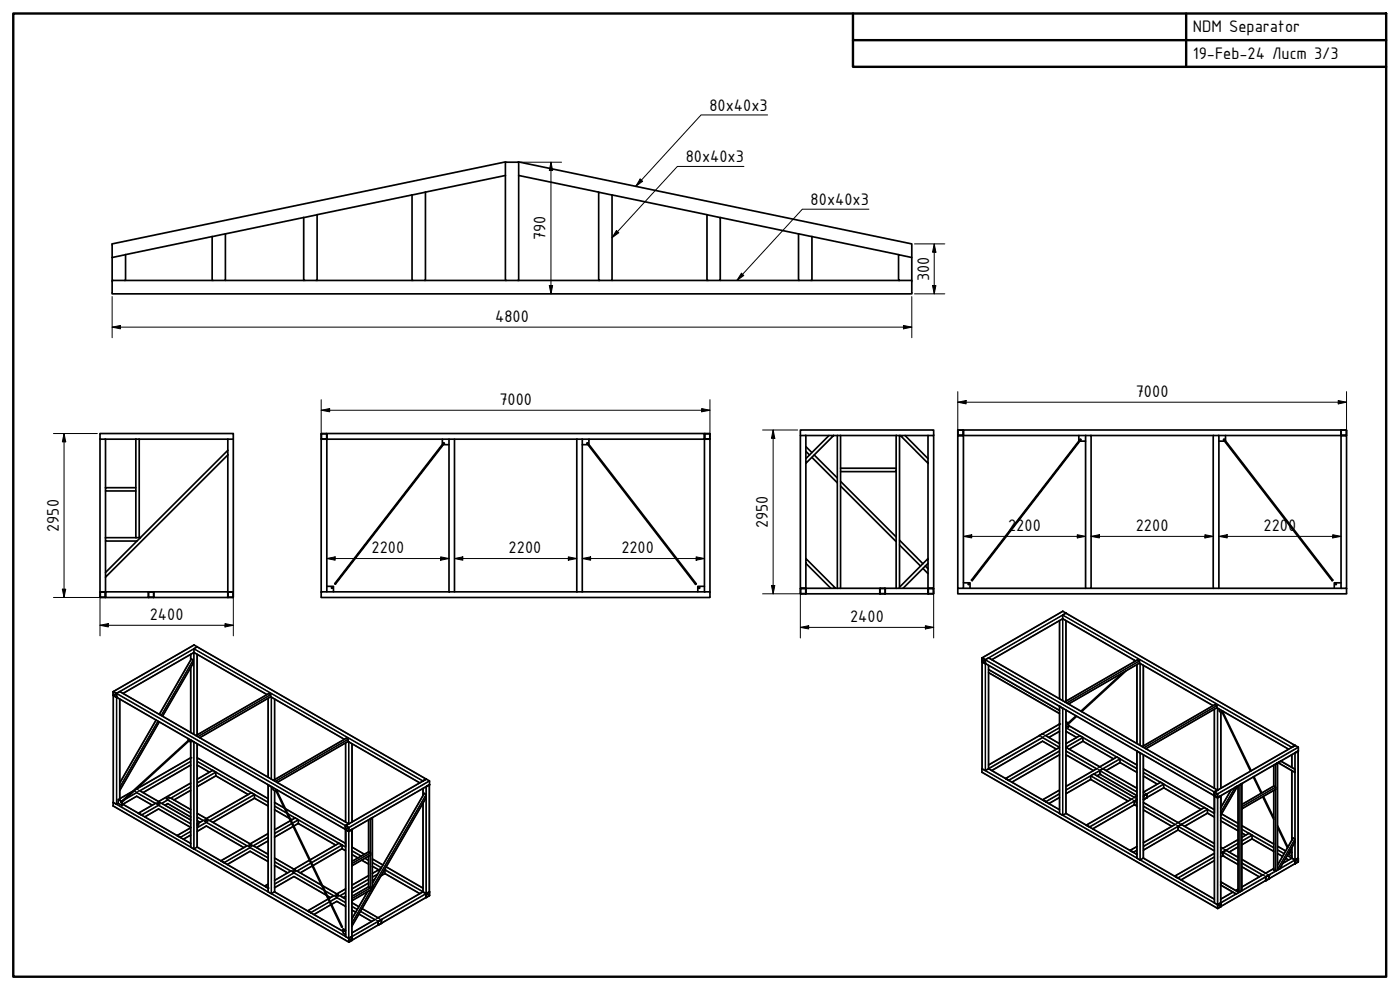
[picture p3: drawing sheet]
<svg xmlns="http://www.w3.org/2000/svg" width="420mm" height="297mm" viewBox="0 0 420 297" stroke-linecap="round" stroke-linejoin="round" font-family="sans-serif">
<defs><g id="words">
<g font-size="5.4">
<text x="358" y="9.6">NDM Separator</text>
<text x="358" y="17.6">19-Feb-24 Лист 3/3</text>
<text x="212.9" y="33.2">80x40x3</text>
<text x="205.8" y="48.6">80x40x3</text>
<text x="243.3" y="61.5">80x40x3</text>
<text x="163.7" y="72.1" transform="rotate(-90 163.7 72.1)">790</text>
<text x="278.8" y="84.3" transform="rotate(-90 278.8 84.3)">300</text>
<text x="148.6" y="96.5">4800</text>
<text x="340.9" y="119.1">7000</text>
<text x="149.9" y="121.5">7000</text>
<text x="17.6" y="159.6" transform="rotate(-90 17.6 159.6)">2950</text>
<text x="230.4" y="158.5" transform="rotate(-90 230.4 158.5)">2950</text>
<text x="302.6" y="159.3">2200</text>
<text x="340.9" y="159.3">2200</text>
<text x="379.2" y="159.3">2200</text>
<text x="111.5" y="166">2200</text>
<text x="152.7" y="166">2200</text>
<text x="186.5" y="166">2200</text>
<text x="45" y="186">2400</text>
<text x="255.1" y="186.6">2400</text>
</g>
</g></defs>
<!-- layer: Visible (ISO) -->
<g fill="none" stroke="#000" stroke-width=".51">
<path d="M123.7 58.5l-28.5 5.9M127.7 57.6l-4 .9M127.7 57.6v26.5h-4v-25.6M151.7 52.6v31.5h28M151.7 52.6v-4l-118 24.6v4M151.7 48.7h4M151.7 52.6l-24 5M155.7 52.6v-4l117.9 24.6v4M155.7 52.6v31.5M155.7 52.6l24 5M179.7 57.6l4 .9v25.6h-4zM183.7 58.5l28.5 5.9"/>
<path d="M37.7 76.4l-4 .8M37.7 76.4v7.7h-4v-6.9M63.7 71l-26 5.4M67.6 70.2l-3.9 .8M67.6 70.2v13.9h-3.9v-13.1M91.1 65.3l-23.5 4.9M95.2 64.4l-4.1 .9M95.2 64.4v19.7h-4.1v-18.8M212.2 64.4l4 .9v18.8h-4zM216.2 65.3l23.4 4.9M239.6 70.2l4.1 .8M239.6 70.2v13.9h4.1v-13.1"/>
<path d="M243.7 71l26 5.4M269.7 76.4l3.9 .8v6.9h-3.9zM33.7 84.1v4.1h239.9v-4.1M37.7 84.1h26M67.6 84.1h23.5M95.2 84.1h28.5M127.7 84.1h24M183.7 84.1h28.5M216.2 84.1h23.4M243.7 84.1h26M30 131.8v-1.7h40v1.7M31.7 131.8h10.1v29.5h-1v-14"/>
<path d="M40.8 131.8v14.5M41.8 131.8h26.6M68.4 131.8h1.6v45.8l-1.7 .1M68.4 135.1v44.2h-36.7v-1.7h13M68.4 136.5l-36.7 36.7v-1.4l9.4-9.5M68.4 131.8v3.3M68.4 135.1l-26.3 26.2M96.4 131.7l.1 .1M96.4 131.8h1.7v45.8h-1.7zM96.4 130.2v1.4M96.4 131.7h.1M96.5 130.1l-.1 .1"/>
<path d="M96.5 131.7h1.5M96.5 130.1h1.5M98 130.2h-1.5v1.4M98 131.7h.1M98 130.1v.1M98 130.1l.1 .1M98 130.2l.1 1.6h36.6M98.1 130.2l113.3-.1v1.7h-36.6M132.8 131.8v1.6M133 133.4h1.7M133.1 133l.2-.1-.1 .3M133.1 132.9l.2 .2-32.6 42.1-.2-.1z"/>
<path d="M134.7 131.8h1.7v45.8h-1.7zM136.4 131.8h36.7M173.1 131.8h1.7v45.8h-1.7zM176.2 132.9l.2 .1-.1 .2zM176.7 131.8v1.6l32.3 41.8-.3 .1-32.2-41.9h-1.7M211.4 131.6l.2 .2M211.5 131.6l.1 .1M211.5 130.1h1.6v1.5M211.5 130.2h1.5v1.4M211.6 130.2l-.1 1.5 1.5-.1M211.6 130.1l-.2 .1M212.9 131.8l.2 47.5h-116.7v-1.7"/>
<path d="M212.9 131.8h-1.5v45.8h1.7M213.1 131.6l-.1 .2M240.2 130.7v-1.7h40v1.7M241.9 137.6l6.9-6.9h1.4l-8.3 8.3zM241.9 130.7v6.9M241.9 139v28.6M241.9 135.4l1.1 1.1M241.9 134l1.8 1.8M243.7 137.2l7.6 7.7M244.3 136.5l7 6.9M248.8 130.7h-8.6v45.8h1.7v-7.5M250.2 130.7h1.1"/>
<path d="M252.3 130.7h17.7v45.5l8.5-8.6v1.4l-7.5 7.5M268.9 130.7v9.8M270 130.7h.2M270.2 130.7h1.4l6.9 6.9v1.4zM271.6 130.7h6.9M278.5 130.7h1.7v45.8l-1.7 .2M278.5 130.7v6.9M278.5 139v28.6M287.5 129v1.7M287.6 130.7l-.2 45.8h1.7l-.1-45.8M287.6 130.7h1.4M287.6 129h1.4"/>
<path d="M289 129.1v1.5h-1.5v-1.5M289 129l.1 .1M289.1 129.1h113.4M289.1 129.1v1.6h36.7M289.1 130.6l-.1 .1M323.8 130.7v1.6M324.1 132.4h1.7M324.1 131.9l.2-.1v.3M324.1 131.9l.3 .1-32.6 42.2-.3-.1zM325.8 130.7h1.6v45.8h-1.6zM327.4 130.7h36.7M364.1 130.7h1.7v45.8h-1.7z"/>
<path d="M367.3 132.1l.1-.3 .1 .1-.2 .2M367.8 130.7v1.6l32.2 41.8-.2 .1-32.3-41.8h-1.7M402.4 130.6l.2 .1M402.5 130.6l-36.7 .1M402.5 129.1v1.5M402.6 129l-.2 .1M402.6 130.7l-.1 45.8h1.6l-.1-45.8M402.6 130.7h1.4M404 129v1.7M404 129.1h-1.5v1.5h1.5M31.7 146.3v-14.5h-1.7l.1 45.8M31.7 147.3v15h9.4l1-1"/>
<path d="M31.7 146.3h9.1v1h-9.1zM252.3 140.5h16.6v1h-16.6zM252.3 140.5v-9.8h-1v45.8h18.5M252.3 141.5v35M252.3 145.8l16.6 16.7M252.3 144.4l16.6 16.7M268.9 141.5v35M30 179.1l1.5 .2M30.1 179.1l1.4 .1M30.2 177.6l-.2 1.5M31.5 177.7h-1.4v1.4M31.6 177.7v1.4"/>
<path d="M31.6 177.6l.1 .1M31.7 162.3v9.5M31.7 173.2v4.4h-1.6M31.7 161.3h9.1M31.7 179.1l-.1 .2M41.8 161.3h.3M44.5 179.1l.1 .2M44.5 179.1l.1-1.4h1.5v1.4M44.6 179.1l1.5 .1M44.6 177.6l-.1 .1M44.7 177.6h25.2M46 177.6l.2 1.5"/>
<path d="M46.1 179.1l-.1 .1M46.2 179.1l-.2 .2M68.3 179.1l1.6 .2M69.9 177.7v1.4h-1.5M69.9 177.6l.1 1.5M69.9 177.7h-1.5v1.4M69.9 179.1v.1M70 179.1l-.1 .2M98.1 175.9h2v1.7M98.1 177.6h36.6M136.4 177.6h36.7M174.8 177.6h36.6"/>
<path d="M211.4 175.9h-2v1.7M240.2 176.7h1.7M240.2 176.6v1.6l1.7-.1M240.3 176.7v1.4h1.5M241.7 176.6l.1 .1M241.9 167.6l8.9 8.9h-1.5l-7.4-7.5zM250.8 176.5h.5M264 176.6l.2 1.6M264.1 176.6v1.5h1.5M264.2 176.6l-.1 .1M264.2 176.5l-.2 .2M265.6 176.5l.1 .2"/>
<path d="M265.6 176.6v.1M265.6 176.6v1.5M265.7 178.1l-.1 .1M269.7 176.5h1.3M270 163.5l6.3 6.3M270 162.1l7 7M271 176.5l9.2 .2M277 170.5l1.5 1.6M277.7 169.8l.8 .9M278.5 169v9.2h-36.6v-1.7h7.4M278.6 176.6l.1 1.5h1.4v-1.5M278.7 176.6l-.1 .1"/>
<path d="M280.1 176.6v.1M280.2 176.6v1.6l-1.7-.1M287.4 176.5v1.7h116.7v-1.7M289.1 174.9h2v1.6M289.1 176.5h36.7M327.4 176.5h36.7M365.8 176.5h36.7M402.5 174.9h-2.1v1.6M57.2 196.3v1.7M58.2 195.8h.1M58.2 195.8l-21.3 12.3M58.2 193.5l-24.2 14"/>
<path d="M58.2 195.8l21.9 12.6M58.3 193.5l.9 .6M58.3 193.5h.1M59.2 194.1l-1 .5v1.1M59.2 196.3v24.2M59.2 194.1l68.7 39.7M294.7 198.5l1 .6zM294.7 197.4v33.2M294.8 197.4h-.1M294.8 197.4l-.1 .1M294.8 197.4l.9 .5M295.7 199.1h.1"/>
<path d="M295.7 197.9v.1M295.7 198v1M295.7 199h.1M295.7 199v.1M295.7 198l1-.6 68.6 39.7M295.7 199.1l68.7 39.6M296.7 199.6v31M318 186.2v23.5M318.9 185.7h.1M318.9 183.4h.1M318.9 185.7v-1.1l1-.6 68.7 39.6M318.9 183.4l-24.2 14"/>
<path d="M318.9 185.7l-21.3 12.2M318.9 185.7l21.9 12.6M319 183.4l1 .6M319.9 186.2v24.2M340.4 198.1v.4M341.2 199.4v23.7M341.9 199l.3 .1M342 199v-.7l-.6-.3-21.9 12.6M342 199l22.1 12.7M342 199l-21.3 12.2M343.2 199.6v24.2M34 208.6h.1"/>
<path d="M34 207.5v33.2M34 207.5l.9 .6v1.1M34 207.5v.1M34 207.5h.1M34 208.6l.9 .6M34.9 209.2h.1M34.9 208l.1 .1M35 209.2h-.1M35 209.2h.1M35 208.1l1-.6 68.6 39.7M35 208.1v1.1M35 209.2l68.7 39.7"/>
<path d="M35.9 209.7v30.4M46.8 216.1l-10.9 18.8M47.8 214.4l9.6-16.7 .6 .3v1l-9.2 15.9M47.8 216.6l-11.9 20.6M57.2 200.3v19.5M80.5 209.5v23.7M80.7 208.1h.1M80.6 208.1l-21.8 12.6M80.7 208.1l.5 .3v.7M81.2 209.1l.2 .1M81.2 209.1l22.1 12.7M81.2 209.1l-21.3 12.2"/>
<path d="M82.4 209.7v24.2M296.7 201.8l21.3 12.3M296.7 200.9l21.3 12.2M317.9 217.2l-5 3M318 219.4l-3.2 1.9M319 212.5l-1-.6v32.1l.9 .6 1-.6M319.9 216.6l.8 .4M319.9 219.4l3.2 1.9M319.9 213v31M320.3 217l.2 .3M320.6 217v1.2M320.7 217v1.2l-.8-.4"/>
<path d="M320.7 217.7l20.5 11.8M322.9 214.8l-2 2 2.2-1.9M337 201.8l-12.6 11.6M337.9 201.3l-13.3 12.2M364.4 212.8v23.7M364.6 211.4h.1M364.6 211.4l-21.8 12.6M364.7 211.4l.5 .3v.7M365.2 212.4l.2 .1M365.2 212.4l-21.3 12.2M365.2 212.4l21.5 12.4M365.9 212.8v.6l1 .6"/>
<path d="M366.4 213.7v22.8M366.8 213.5l.1 .2M366.8 213.7l.1-.1zM366.8 213.7l8.5 17.7M367.1 213.5v.6v-.6M367.1 213.9l8.4 17.4M35.5 239.8l1.2 .7zM35.5 239.8v1.2M39.9 237.3l-4 2.3M50.8 239.2l-.9 .5M51.3 239.5l5.9 3.4M56.5 221.6v.6"/>
<path d="M56.6 222l.2 .2M56.6 222.3l.6 .4M56.7 222h.1M56.7 222l-19.8 18.3 19.7-17.9M56.8 222l-.2 .1 .3 .1M56.8 222.2h.1M57.2 227.4l-16.2 9.3M57.2 222.1v32.1l.9 .5 1.1-.5M57.2 222.1l1.1 .5M57.2 222v.1M57.2 229.6l-14.2 8.2M57.2 234.9l-9.6 5.6-5.6-3.2"/>
<path d="M57.2 237.1l-5 2.9M59.2 229.6l3.7 2.1M59.2 227.4l21.3 12.2M59.2 223.2v31M64.7 232.8h.1M64.7 232.8l-5.5 3.2M64.8 232.8v-1.1l-1-.6-4.6 2.7M64.8 232.8l9.7 5.6M75.4 237.9h.1M75.4 237.9l-13.5 7.7-2.7-1.6M75.4 237.9l1 .5v1.1M76.4 239.5h.1"/>
<path d="M76.4 239.5l4.1 2.3M76.4 239.5l-12.5 7.2M81.4 236l-.9-.6v32.1M81.9 236.3v.6l1 .6M82.4 237.2v30.4M82.8 237.1v.1M82.9 237.1h.1M83 237.3l-.2-.2 19.8 41.1 .1-.1-19.5-40.6M83.1 237v.6M83.2 237v.6M103.7 222.9v23.7M103.9 221.5h.1"/>
<path d="M103.9 221.5l-21.9 12.6M103.9 221.5l.6 .4v.5M104.4 222.5l.3 .1M104.4 222.5l-21.2 12.3M104.5 222.4l-.1 .1M104.5 222.5l21.5 12.4M105.7 223.2v23.4M127 234.3h.1M127 236.5v2.2M127.3 238.1h.1M127.3 238.1l-15.5 26.9M127.3 238.1l.6 .3v.9l-22.3 38.5"/>
<path d="M127.8 233.8l-.8 .5M127.9 233.8l-1 .5M127.9 233.8l1 .5v1.1M127.9 233.8l-24.1 13.9M128.8 235.5l-.9 .5M128.8 235.5l-1 .5M128.9 235.4l-.1 .1M128.9 235.5v32M128.9 235.4h.1M128.9 235.4l-24.3 14M294.7 231.7h.1M294.7 230.6v1.1"/>
<path d="M294.7 230.6l1 .6 1-.5M294.7 231.7l70.7 40.9M296.7 230.6v.1M296.7 230.6h.1M296.7 230.6l21.3 12.3M312.8 220.2l-16.1 9.3M312.8 220.2h.1M313.9 220.7l4.1 2.4M317 224.8l-4.1-2.4-15.3 8.8M318 224.2l-16.2 9.4 1 .5-1-.5M318 226.5l-14.3 8.2M318 237.1l-5.1 2.9"/>
<path d="M318 239.3l-3.2 1.8M319.9 224.2l10.2 5.9 5-3 1 .6v1.1M319.9 226.5l8.2 4.7M324.1 220.8h.1M324 220.8l-4.1 2.3M324.1 220.8l.9 .5v1.1M325 222.4h.1M325 222.4l9.2 5.3M325 222.4l-4.1 2.4M327.3 233.8h.1M327.3 233.8l.1-1.1 .9-.5 12.1 7.1 .8-.5M327.3 233.9l-7.4 4.3"/>
<path d="M327.4 233.9l11.1 6.5M329.1 230.7l-9.2 5.3M330.1 232.3h.1M330.1 232.3l-.8 .5M330.1 232.3l11.1 6.4M331 230.7h.1M331 230.7l-.9 .5v1.1M331 230.7l10.2 5.8M336.1 228.8l-4.1 2.4M336.1 228.8l5.1 3M339.5 239.8l-13.4 7.8M341.2 239.9l-.7 .4-.1 1.1"/>
<path d="M342.2 225.9l-1-.6v32.2l.9 .5 1.1-.5M343.2 230.7l21.2 12.2M343.2 232.9l4.1 2.4M343.2 239.9h.1M343.2 226.5v31M343.2 237.6h.1M343.2 239.8l.1 .1M343.3 238.8h.1M343.2 239.8h.1M343.2 238.8v1M344.1 238.2l-.9 .7M344.1 238.2v1.2"/>
<path d="M344.2 238.3h.1M344.1 238.3l-.8 .5M344.1 239.4l-.8 .5M344.1 238.2h.1M344.2 239.3l-.1 .1M344.2 238.3v1M348.3 234.7h.1M348.3 234.7l-5.1 2.9M348.3 234.7l.9 .6v1M349.2 236.3l-5 3M349.2 236.4l11.3 6.5M364.4 238.7l.1 .1"/>
<path d="M364.4 238.7h.1M364.4 237.7v1M364.4 238.8v32.1l1.1 .5-.1 1.2 1-.6M364.4 237.7l1 .6M364.5 237.6l.9 .7M364.5 237.6l-.1 .1M364.5 238.8l.8 .5M365.3 239.3h.1M365.3 239.3l1.1-.6v32.1M365.3 237.1l-.8 .5M365.3 237.1l-.9 .6M365.4 238.3v1"/>
<path d="M365.4 239.3h-.1M366.3 238.8l-.9 .5M369.5 236.9l-3.1 5.5M370.6 236.3h.1M371.4 235.9l-.8 .4M371.4 235.9l-.7 .4M371.4 235.8v.1M371.4 235.9l-5 8.6M372.1 235.4h.1M372.7 235.1h.1M372.7 235.1l-.6 .3M372.7 235.1l-.5 .3"/>
<path d="M372.7 235.1v32.1l-.5 .3-.6-.3v-31.5M376.1 233.1l2.4 4.9M376.3 233l2.4 4.9M379 239.1l3.3 6.8M379.2 239l3.1 6.3M382.3 235.9l.5 .3v.6l-10.1 5.9v-.7M382.3 235.9l-9.6 5.5M382.3 229.6v6.3M382.3 237.2v23.8M382.9 229.3h.1M383.3 229h.1M383.4 229l-.5 .3"/>
<path d="M383.4 229v31.8M383.5 228.8l.9-.5 4.2 2.4v1.1zM383.6 228.8h.1M384.3 228.4h.1M384.3 228.4l-.7 .4M387.7 226.4v3.8M387.7 231.2v20.9M388.6 225.9l1-.5zM388.6 223.7l-1 .5 1-.5M388.7 223.7l.9 .5v1.1M388.7 223.7l-24.2 13.9M389.6 225.3v.1"/>
<path d="M389.6 225.4v32.1M389.6 225.3h.1M389.6 225.3l-24.2 14M34 241.8h.1M34 240.7v1.1M34 240.7l.9 .6 .6-.3M34 241.8l70.7 40.9M36.4 240.6l.1 .2M36.7 240.6v1.1M36.7 240.5v1.2l-1.2-.7M36.7 241.2l20.5 11.9M36.9 241.3l4.1-2.4 4.7 2.7"/>
<path d="M41.5 244l1 .5M42.5 244.5h.1M43.5 245.1l4.1-2.4 9.6 5.6M46.7 241l-5.1 3M48 240.8l-.8 .4M48.6 241l8.6 5M49.5 241.6l.8-.5 6.9 4M53.2 250.7h.1M53.2 250.7l.9 .6M53.2 250.7l.9 .5M57.2 248.4l-4 2.3M57.2 250.6l-2.1 1.2"/>
<path d="M59.2 254.2l21.3 12.3M59.2 249.5l2.7-1.7 11.3 6.5M59.2 246.2l.8 .5M59.6 247.5l-.4 .3M61 246.2l-1.8 1M62.4 245.9l-.9 .5M62.9 246.2l12.2 7 5.4-3.1M66.3 258.3h.1M67.2 258.8l.1 .1M74.1 253.8l-7.8 4.5 .9 .5M75.5 253.5l-.9 .5M76 253.8l4.5 2.5"/>
<path d="M80.5 258.5l-5.4-3.1-6.9 4M80.5 252.3l-3.5 2M82.4 243l4.4 2.5M82.4 240.8l2.9 1.6M82.4 257.5l5.8 3.3 4.6-2.7M82.4 259.7l3.9 2.2M85.6 242.6l18.1 10.5M87.1 245.7l.5 .3M87.1 246.2l-4.7 2.7M87.3 246.1l1.3-.7 .9 .6v1M88 248l-5.6 3.2M89.5 247.1h.1"/>
<path d="M89.5 247.1l11.2 6.5M89.5 247.1l-1.3 .7M93.7 259.8l-3.6 2.1M102.6 254.7h.1M102.6 254.7l-8.7 5M102.7 254.6l-.1-1.1-.9-.5-8.7 5M102.7 254.7l1 .6M103.7 248.8l.9 .6M103.7 248.8v.1M103.7 247.8v1M103.7 248.9v32.1l1 .5M103.7 247.8l.9 .6v1"/>
<path d="M103.8 247.8l.9 .6M103.8 247.8h-.1M104.6 249.4l1-.5v32.1M104.6 249.4h.1M104.6 247.2l-.8 .5M104.7 249.4h-.1M104.7 247.2l-1 .6M105.6 248.9l-.9 .5M105.7 259.7h.1M105.7 254.2h.1M105.6 256.4l1.8 1M105.6 254.2l3.7 2.1"/>
<path d="M105.6 259.1h.1M108.5 258.1l2.1 1.2M110.5 256.9l.1 .1M110.6 255.6l.6 .3v.7l-5.5 3.1M110.6 246v9.6M110.6 256.9v9.2M110.6 255.6l-5 2.8M111.2 245.7l.6-.4v20.8l-.6 .3-.6-.3M111.2 245.6h.1M111.7 245.3l-.5 .3M111.8 259.9l1.8 1.1M111.8 257.7l3.1 1.8"/>
<path d="M127 241v26.5M312.9 240l.9 .5M312.9 240h.1M313.8 240.5v.1M313.8 240.5l.1 .1M319.9 244l21.3 12.4M326.1 247.6l.8 .5M326.1 247.6h-.1M326.1 247.6l.9 .5M326.9 248.1h.1M339.1 255.2l1 .5M340.1 255.6v.1"/>
<path d="M340.4 241.4l.1 .1M340.4 241.5l-12.4 7.2M340.4 241.5h.1M340.5 241.5l.7 .4M341.2 254l-2 1.1M341.2 256.2l-.1 .1M343.2 257.5l21.2 12.3M343.2 240.8l10.4 6 7.8-4.5M343.2 243l8.5 4.9M352.6 247.4l-9.4 5.4M353.6 249v.1M353.6 249l-10.4 6.1"/>
<path d="M353.6 249.1l10.8 6.2M354.5 247.4h.1M354.5 247.4l-.9 .5v1.1M354.6 247.4l9.8 5.7M361.4 242.3h.1M361.4 242.3l1 .6v1.1M362.4 244l-6.9 3.9M362.4 244l2 1.2M364.4 256l-11.8 6.9M364.4 258.2l-9.9 5.8M366.4 244.5h.1M366.4 243.6v1"/>
<path d="M366.4 246.3l5.2 3M366.4 243.7h.1M366.6 244.2l5 2.8M367 256.7h.1M367 256.8l-.6 .3M367 256.8l4.6 2.6M368 255.1h.1M367.9 255.1l-.9 .6v1M367.9 255.1h.1M368 255.1l3.6 2.1M371.6 251.9l-4.6 2.6-.6-.3M371.6 254.1l-2.7 1.6"/>
<path d="M372.7 251.2l2.1-1.2 1 .6v1.1M372.7 247.7l9.6 5.5M372.7 249.9l1.1 .7M372.7 257.8l7.2 4.2 2.4-1.4M375.8 251.7l6.5 3.8M375.8 251.7l-3.1 1.8M383.4 253.9l2.4 1.4M383.4 256.1l1.5 .8M383.4 247.7l3.1 6.5M383.4 248.2l3 6.2M385.9 257.5l.8 .5M386.8 255.8l.1 .1"/>
<path d="M386.9 255.7v.7l.8 .5M387.1 255.4l.6 .3-.6-.3M387.1 255.6l.2 .2M387.7 254.4v3.1M387.7 257.5l-2.7 1.5M387.7 257.5l.9 .5M388.6 258v.1M388.6 259.1v.1M388.6 252.7l-4.6 8-.7 .4M388.6 252.7v-.9l-.5-.4-4.7 8.1M388.6 252.7h.1M388.6 259.2h.1"/>
<path d="M388.6 259.2l-7.7 4.4M388.7 259.1h.1M388.7 258.1l-.1 1M389.6 257.5h.1M389.6 257.5l-.9 .6M389.6 258.6l-1 .5M389.6 258.5v.1M389.6 257.5v1M79.4 265.9l1 .5M79.5 265.9l.8 .5M80.5 267.6h.1M80.5 267.6l.9 .5 1-.5"/>
<path d="M80.5 265.2l-1 .6M82.4 267.6l20.6 11.8M82.4 266.3l5.8-3.3 9.7 5.6M87.2 261.4l-4.8 2.7M88.6 261.1l-.8 .5M89.2 261.4l7.2 4.1M92.3 273.3h.1M92.4 273.3l.9 .5M92.4 273.3l.9 .6M96.8 265.7l4.3 2.5 2.6-1.5M98.3 268.8l.8 .5M98.5 269.7l-6.2 3.6"/>
<path d="M99.3 271.5l-5.1 2.9M99.5 271.3l1.6-.8 2.6 1.5M100.1 268.8l-1.5 .8M101.5 268.5l-.8 .5M102.1 268.8l1.6 .9M103 278.8v1.2l.7 .4M103.2 279.1l.1 .3M103.7 279.2l-.7-.4 .7 .5M103.7 268.9l-.7 .4M105.6 276.8v.1M105.7 270.2h.1M105.6 270.8l2.1 1.3"/>
<path d="M105.6 273.1l1.2 .6M105.6 269.6h.1M107.7 274.3l3.8 2.2M110.3 267.6l-4.7 8M110.6 262.7l-5 2.9M110.6 265l-5 2.8M110.6 266.1l-5 2.8M111.8 265.8l.2 .2-.6 .9-5.7 3.3M112.4 263.9l-.6 .4M112.5 275.9l-6.9 4M113.5 277.6h.1M113.5 277.6l-7.8 4.5"/>
<path d="M113.5 277.5h.1M114.3 260.6l-2.5 1.5M114.4 276l-.9 .5v1M114.4 276h.1M114.4 277.1l-.9 .5M114.4 276v1.1M114.5 277l-.1-1.1-.9 .6v1.1M114.5 277l-.1 .1M115.4 260.9l.1 1.2-1.2 .7M115.5 262.1l10.5 6M115.9 260.1l11.1 6.4M126.9 267.6l.9 .5"/>
<path d="M126.9 267.6l-13.4 7.8-4.8-2.8M127.8 268.1l.1 .1M127.8 268.1h.2M127.9 269.2v.1M127.9 269.3l-13.4 7.7M127.9 268.2v1M128 268.1l-.1 .1M128.8 267.7h.1M128.8 268.8l-.9 .4M128.8 268.7l-.9 .5M128.8 267.7l-.9 .5M128.8 267.6l.1 .1"/>
<path d="M128.8 267.6l-.8 .5M128.9 268.6l-.1 .1M128.9 267.5l-.1 .1M128.9 267.7v.9M128.9 267.6h.1M128.9 268.6l-.1 .2M352.6 262.9h.1M352.6 262.9l.8 .5M353.4 263.4h.1M353.4 263.4l.1 .1M366.4 271h.1M366.4 270.9v.1"/>
<path d="M366.4 270.9l-.9 .5v1.1M366.4 270.8v.2M366.4 270.8v.1M366.4 264.6l5.4 3.2-.9 .4-4.5-2.6zM366.4 264.7h.1M366.4 270.9h.1M366.4 271v1M366.4 265.5h.1M366.4 271v1.1M370 267.7l-3.6 2.1M371.6 266.8l-.8 .4M372.7 260.1l5.2 3"/>
<path d="M378.9 262.5l-6.2 3.6M379.9 264.2l-13.5 7.8M379.9 264.1v.1M379.9 263.2v1M379.9 263v.2M380.8 262.6l-.9 .6M380.8 262.6h.1M380.8 263.6l-.9 .6M380.8 262.6v1M380.9 263.6l-.1 .1M382.3 261.1l.5 .3 .6-.3M382.3 261.1h.1"/>
<path d="M104.7 281.6v1M104.7 281.5v.1M105.6 281l.1 .1M105.6 281l-.9 .5M105.6 282.1l-.9 .5M105.6 281.1l-.9 .5M105.6 281h.1M105.6 281.1v1M105.7 282.1l-1 .5"/>
<circle cx="99.6" cy="176.4" r=".15"/>
<circle cx="209.9" cy="176.4" r=".15"/>
<circle cx="290.7" cy="175.3" r=".15"/>
<circle cx="400.9" cy="175.3" r=".15"/>
<circle cx="320.4" cy="217.2" r=".1"/>
<circle cx="36.4" cy="240.7" r=".1"/>
<circle cx="387.2" cy="255.8" r=".1"/>
<circle cx="103.2" cy="279.3" r=".11"/>
</g>
<!-- layer: Visible Narrow (ISO) -->
<g fill="none" stroke="#000" stroke-width=".34">
<path d="M57.2 196.3v1.7M57.4 197.7l-9.6 16.7M58 198l-9.7 16.7M58 198.1l-9.6 16.6M58 198.9l-9.2 16M58.1 195.8v24.5M58.3 195.8v24.6M58.3 193.5l-24.3 14.1M58.3 194.6l68.7 39.7M59.1 196.3v24.2M59.1 194l-24.2 14M59.1 194.1l68.7 39.7"/>
<path d="M294.8 198.6v32.1M294.8 198.5l.9-.5 68.7 39.7M295.8 199.1v32.1l22.2 12.8M295.8 197.9l68.6 39.7M296.7 199.6l-.1 31.1 21.4 12.3M296.7 197.4l68.6 39.7v-24.6M296.8 197.4l22.1-12.8 68.7 39.7M297.6 197.9l21.3-12.3 22 12.7M318 186.2v23.5M318.9 185.7v24.5M319 185.7v24.6M319 183.4l-24.3 14.1"/>
<path d="M319 184.5l68.7 39.6M319.9 186.2v24.2M319.9 183.9l-25.2 14.6M319.9 184l68.7 39.6M341.2 199.4v23.7M341.4 198l-21.8 12.6M341.9 198.3l-21.9 12.6M342 198.4l-21.8 12.6M342.1 199.1v24.5M342.2 199.1v24.6M343.1 199.6v24.2M34.9 209.2v32.1"/>
<path d="M34.9 208.1l-.9 .6v32.1M34.9 208.1l-.9 .5M35 209.2l68.7 39.6 .9-.5M35 208.1l68.8 39.7M35.1 209.2v32.1M35.1 208l68.6 39.7M35.9 207.5l68.7 39.6v-24.5M35.9 209.7v30.4M36 207.5l22.2-12.8 68.7 39.7M36.9 208.1l21.3-12.4 21.9 12.7M46.9 216.1l-11 18.9M47.4 216.4l-11.5 19.7"/>
<path d="M47.5 216.4l-11.6 19.9M47.8 216.6l-11.9 20.5M57.2 200.3v19.5M80.5 209.5v23.7M80.7 208.1l-21.9 12.6M81.2 208.4l-21.9 12.6M81.2 208.5l-21.8 12.6M81.4 209.2v24.6M81.5 209.2v24.6M82.4 209.7v24.2M296.7 201.7l21.3 12.3M296.7 200.9l21.3 12.3"/>
<path d="M318 217.3l-21.3 12.3M318 218.3l-21.3 12.2M318 218.4l-4.1 2.4M318 219.4l-3.2 1.9M318 212v32.1M318.9 212.5v32.1M319 212.5v32.1M319.9 213v31.1l21.3 12.3M319.9 218.3l21.3 12.2M319.9 218.4l4.1 2.4M319.9 219.4l3.2 1.9M320.7 217.7l20.5 11.9"/>
<path d="M320.7 211.2l21.3-12.2 22.1 12.7M364.4 212.8v23.7M364.7 211.4l-21.9 12.6M365.1 211.7l-21.8 12.6M365.2 211.8l-21.8 12.6M365.5 212.5v24.6M366.4 213.7v22.8M39.8 237.4l-3.9 2.3M40.3 237.3l16.9 9.8M41 236.7l16.2 9.4M49.9 239.7l7.3 4.2M50.8 239.2l6.4 3.7"/>
<path d="M57.2 229.5l-14.3 8.3M57.2 228.5l-15.1 8.8M57.2 228.4l-19.4 11.2M57.2 227.4l-16.5 9.5M57.2 236.1l-5.8 3.4M57.2 237.1l-5 2.9M57.2 236l-14.7 8.5M57.2 235l-15.6 9M57.2 222.1v32.1M58.1 222.6v32.1M58.3 222.7v32M59.1 223.2v31"/>
<path d="M59.2 229.5l3.7 2.2M59.2 236l5.6-3.2 9.7 5.6M59.2 228.5l4.5 2.7M59.2 235l5.6-3.2 10.6 6.1M59.2 228.4l21.3 12.3M59.2 227.4l21.3 12.3M59.9 221.3l21.3-12.3 22.1 12.8M63.8 231.2l-4.6 2.6M64.7 231.6l-5.5 3.2M75.4 237.9l-16.2 9.4 .4 .2M76.3 238.4l-17.1 9.8M80.5 235.5v32.1"/>
<path d="M81.4 236v32.1M81.5 236v32.1M82.4 237.2v30.4M83.1 234.8l21.4-12.4 21.5 12.5M103.7 222.9v23.7M103.9 221.5l-21.8 12.6M104.4 221.8l-21.9 12.6M104.5 221.9l-21.8 12.6M104.7 222.7v24.5M105.6 223.2v23.5M127 236.5v2.2M127 234.3h.1"/>
<path d="M127.3 238.1l-15.5 27M127.8 239.5v28.6l-22.2 12.8M127.8 236v2.4M127.8 233.8h.1M127.8 238.4l-16 27.6M127.9 239.3l-22.2 38.5M127.9 238.5l-22.2 38.5M128 233.8l-24.2 14M128 236v32.1M128.8 235.5l.1 32.2M128.8 234.3l-24.2 14M128.9 235.4l-24.3 14v32.1"/>
<path d="M128.9 234.4l-24.2 14M294.7 230.7l70.7 40.8M294.7 231.7l70.7 40.8M295.7 231.2v-32.2l68.7 39.7 .9-.5M312 220.7l6 3.4M312.8 220.2l5.2 2.9M317 224.8l-4.1-2.4-15.3 8.8M317.9 224.3l-5-2.9-16.1 9.3M318 224.3l-16.2 9.3M318 225.2l-15.3 8.8M318 226.4l-14.3 8.3M318 225.5l-15.2 8.7"/>
<path d="M318 237.1l-5 2.9M318 238.1l-4.2 2.4M318 239.3l-3.2 1.8M318 238.3l-4.1 2.3M319.9 238.1l7.4-4.3 11.3 6.5M319.9 237.1l7.4-4.2 12.1 6.9M319.9 225.5l9.1 5.2M319.9 225.2l21.3 12.3M319.9 224.3l21.3 12.2M319.9 226.4l8.3 4.8M320 224.3l5-2.9 10.1 5.8M320.8 224.8l4.2-2.4 9.2 5.3"/>
<path d="M324.1 220.8l-4.2 2.3M324.9 221.2l-5 2.9M327.4 232.7l13.8 8M328.3 232.2l12.9 7.5M328.4 232.3l1.7-1 11.1 6.4M329.2 232.7l.9-.4 11.1 6.4M331.1 230.7l5-2.9 5.1 2.9M331.9 231.2l4.2-2.4 5.1 2.9M335.2 227.1l-15.3 8.9M336 227.7l-16.1 9.3M341.2 238.8l-15.1 8.8M341.2 239.8l-14.3 8.3"/>
<path d="M341.2 225.4v32.1M342.1 225.9v32.1M342.2 226v32M343.1 226.5v31M343.2 230.7l21.2 12.3M343.2 231.7l21.2 12.3M343.2 231.8l5 3M343.2 238.9l6-3.5 12.1 6.9M343.2 232.8l4.1 2.5M343.2 239.9l6-3.6 11.3 6.6M343.2 238.7h.1M343.2 237.7l.9 .5"/>
<path d="M343.2 239.8h.1M343.9 224.6l21.3-12.3 21.5 12.5M344.1 239.3v.1M348.3 234.7l-5.1 3M349.2 235.2l-6 3.5M364.5 237.7h-.1M365.5 239.3v32.1M366.4 238.8v32.1M369.6 236.9l-3.2 5.5M370.5 236.3l-4.1 7.3M370.7 236.3l-4.3 7.4M371.3 235.9h.1"/>
<path d="M371.4 235.9l-5 8.6M371.6 235.7v31.5M372.1 235.4v32.1M372.2 235.4h.1M372.2 235.4v32.1M372.7 235.1v32.1M382.3 229.6v6.3l-9.6 5.5M382.3 237.1v24M382.8 229.3v6.9l-10.1 5.8M382.8 236.9v24.5M382.8 236.2l-10.1 5.9M382.8 236.8l-10.1 5.8"/>
<path d="M382.9 229.2v32.2M383.4 229v32.1M383.7 228.8l4.9 2.9M384.3 228.4l4.3 2.5M387.7 226.4v3.8M387.7 231.3v20.8M388.6 225.9v4.8M388.6 231.7v20l-5.2 9M388.7 225.9v32.1M388.7 223.7l-24.2 13.9M389.6 225.4v32.1M389.6 224.1l-24.3 14.1"/>
<path d="M389.6 224.3l-25.1 14.5v32.1M389.6 225.3l-24.3 14v32.1M34 241.8l70.7 40.8M34 240.8l71.6 41.3M35.1 241.2l22.1 12.9M36.4 240.6h-.1M36.7 241.2l20.5 11.9M36.9 241.3l4.1-2.4 4.7 2.7M36.9 240.3l-.3 .2M36.9 240.1l-.5 .3M37.3 240.1l3.7-2.2 5.6 3.2M42.6 244.6l5-2.9 9.6 5.6"/>
<path d="M43.4 245.1l4.2-2.4 9.6 5.5M48.6 241.1l1.7-1 6.9 4M49.5 241.6l.8-.5 6.9 4M54.1 251.2h.1M57.2 249.5l-3 1.8M57.2 250.5l-2.2 1.3M57.2 249.4l-3.1 1.8M57.2 248.4l-4 2.3M58.3 254.7l22.2 12.8M59.1 254.2l21.4 12.3M59.2 248.4l2.7-1.6 12.1 7M59.2 249.4l2.7-1.6 11.3 6.5"/>
<path d="M59.2 245.2l1.7 1M59.2 246.2l.8 .5M59.2 245.1l21.3 12.2M59.2 244.1l21.3 12.3M80.5 241.8l-4.1-2.3-12.6 7.2M80.5 240.8l-4.1-2.3-13.4 7.7M80.5 251.3l-4.4 2.5M80.5 257.5l-5.4-3.1-7.8 4.5M80.5 258.5l-5.4-3.1-6.9 4M80.5 252.3l-3.5 2M80.5 251.1l-13.3 7.7M80.5 250.1l-14.1 8.2"/>
<path d="M82.4 242.9l4.3 2.5M82.4 242l3.7 2.1M82.4 241.8l3.6 2M82.4 240.8l2.9 1.7M82.4 258.5l14.7 8.4M82.4 258.6l4.8 2.8M82.4 259.6l3.9 2.3M82.4 257.5l14 8.1M85.7 242.7l18 10.4M86.3 244l17.4 10.1M86.4 244.3l2.1 1.2M87.1 245.6l.5 .3"/>
<path d="M87.2 246.3l-4.8 2.7M87.5 247l-5.1 3M87.6 247.2l-5.2 3M87.8 247.1l1.7-1 12.1 7M88 247.9l-5.6 3.2M88.1 247.8l1.4-.8 11.3 6.5M88.6 245.4l-1.3 .8M89.5 245.9l-1.8 1M92.9 258.1l-10.5 6M93.2 258.9l-10.8 6.3M93.3 259l-4.1 2.4M93.7 259.8l-3.6 2.1"/>
<path d="M101.7 253l-8.7 5M102.6 253.5l-9.2 5.3M103.7 255.3l-1-.7-8.8 5.1M103.7 254.2l-1-.6-9.2 5.3M103.8 248.9v32.1M104.6 247.2v.1M104.6 248.4l-.8 .5M104.7 249.4v32.1M105.6 248.9v32.1M105.6 255.4l2.7 1.5M105.6 256.4l1.8 1M105.6 255.2l2.9 1.6"/>
<path d="M105.6 254.2l3.7 2.1M105.6 259.7h.1M105.6 259.2h.1M108.6 258l2 1.2M109.4 257.6l1.2 .7M109.6 257.5l1 .5M110.4 257l.2 .1M110.7 256.9v9.2l-5.1 2.9M110.7 246v9.6l-5.1 2.9M111.1 256.6v9.7l-5.5 3.2M111.1 245.7v10.1l-5.5 3.2M111.2 256.5l-5.5 3.2"/>
<path d="M111.2 256l-5.5 3.2M111.3 245.7v20.6M111.7 245.3v.1M111.8 258.9l2.6 1.5M111.8 259.9l1.8 1.1M111.8 258.7l2.7 1.6M111.8 257.8l3.1 1.8M111.8 245.4v20.7M127 240.9v26.7l-21.4 12.3M313 240v.1M319 244.5l22.2 12.9M341.2 241.8l-.8-.4-12.5 7.3"/>
<path d="M341.2 240.9l-.8-.5-13.3 7.8M341.2 254l-2 1.2M341.2 255l-1.1 .6M341.2 256.1l-.2 .2M341.2 255.2l-1 .6M342.3 258l22.1 12.8M343.1 257.5l21.3 12.3M343.2 255l10.4-6 10.8 6.3M343.2 254.1l10.4-6.1 10.8 6.3M343.2 242l9.4 5.4M343.2 241.8l21.2 12.3M343.2 240.8l21.2 12.3"/>
<path d="M343.2 243l8.5 4.9M361.4 242.3l-18.2 10.6M362.3 242.8l-19.1 11.1M364.4 244.2l-2-1.3-7.8 4.5M364.4 245.1l-2-1.1-6.9 3.9M364.4 256.1l-11.8 6.8M364.4 257l-11 6.4M364.4 258.2l-10 5.8M364.4 257.2l-10.8 6.3M366.4 245.1l5.2 3M366.4 245.3l5.2 3M366.4 246.2l5.2 3"/>
<path d="M366.4 257.1l.6-.4 4.6 2.7M366.4 256.1l.6-.3 4.6 2.6M366.4 254.2l5.2 3M366.4 255.2l5.2 3M366.4 244.5h.1M366.6 244.2l5 2.9M371.6 252l-5.2 2.9M371.6 252.9l-5.2 3M371.6 254.1l-2.7 1.5M371.6 253.1l-3.6 2.1M372.7 247.8l9.6 5.5M372.7 248.7l9.6 5.5"/>
<path d="M372.7 252.5l3.1-1.8 6.5 3.8M372.7 248.9l2 1.2M372.7 253.4l3.1-1.7 6.5 3.7M372.7 249.9l1.2 .7M372.7 259.1l6.1 3.5M372.7 257.9l8.1 4.7M372.7 258.9l7.2 4.1M374.8 250l-2.1 1.3M375.7 250.6l-3 1.7M383.4 253.9l2.4 1.4M383.4 254.9l2 1.2M383.4 255.1l1.9 1.1"/>
<path d="M383.4 256.1l1.5 .8M385.9 257.5l.9 .5M386.3 256.8l1.3 .7M386.4 256.6l1.3 .8M386.8 255.9h.1M387.7 254.3v3.2l-2.7 1.6M388.1 251.5l-4.7 8.1M388.6 252.8v5.2l-4.5 2.5M388.6 251.9l-5.3 9.2M388.6 252.7l-4.6 8M388.7 258l.9 .5M388.7 259.1l-22.3 12.8"/>
<path d="M389.6 257.5h.1M389.6 258.6l-.9-.5-22.3 12.9M80.5 266.3h-.2M80.5 265.3l-1 .5M81.5 268.1l22.2 12.8M82.4 267.6l20.6 11.9M82.4 265.3l5.8-3.3 9 5.2M82.4 266.3l5.8-3.3 9.7 5.5M96.8 265.8l6.9 4M97.5 267.2l6.2 3.5M97.6 267.4l2.4 1.4M98.3 268.8l.9 .5"/>
<path d="M98.5 269.8l-6.1 3.5M98.8 270.5l-5.6 3.3M98.9 270.7l-5.6 3.2M99.1 270.6l2-1.2 2.6 1.5M99.3 271.4l-5.1 3M99.5 271.3l1.6-.9 2.6 1.5M103.7 267.9l-1.6 .9M103.7 268.9l-.7 .4M103.7 267.7l-4.7 2.7M103.7 266.7l-5 2.9M105.6 272.1l1.6 .9M105.6 273l1.2 .7"/>
<path d="M105.6 271.9l1.7 .9M105.6 270.9l2.1 1.2M105.6 270.2h.1M105.6 269.6h.1M105.7 277.7l-.1 .1M107.7 274.3l3.8 2.2M108.2 273.5l4.2 2.5M108.2 273.4l5.3 3M108.7 272.7l5.7 3.3M110.4 267.5l-4.8 8.2M110.6 263.9l-5 2.9M110.6 264.9l-5 2.9"/>
<path d="M110.6 263.7l-5 2.9M110.6 262.7l-5 2.9M111.3 267l-5.7 9.8M111.5 266.9l-5.8 3.3M111.9 266.1l-6.2 3.5M112.4 263.8l-.6 .4M113.3 262.4l-1.5 .9M113.5 262.1l-1.7 1M113.5 277.5v.1M114.3 260.6l-2.5 1.5M114.4 262.7l1.1-.6 10.5 6M115.2 261.3l.3-.2 11.4 6.5"/>
<path d="M115.4 260.9v.1M115.5 260.8l11.5 6.7M115.9 260.1l11.1 6.4M128 269.2l-22.4 12.9-.9-.6M128 268.1l.9 .5M128.8 268.7l-.9-.5-22.3 12.9M365.5 271.5l.9 .5M365.5 272.5h.1M365.5 271.4l.9 .5M366.4 271h.1M366.4 265.5h.1M366.4 264.7h.1"/>
<path d="M366.4 264.7l5.3 3.1M366.4 265.5l4.7 2.7M370 267.7l-3.6 2.1M370.9 268.2l-4.5 2.6M371.6 266.8l-.7 .4M372 267.5l-.3 .2M372.7 260l5.3 3.1M379.9 264.1v.1M382.3 260.6l-9.6 5.5M382.7 261.3l-10 5.9"/>
</g>
<!-- layer: Visible (ISO) -->
<g fill="#000">
<circle cx="295.7" cy="199" r=".25"/>
<circle cx="295.7" cy="199.1" r=".25"/>
<circle cx="342" cy="199" r=".25"/>
<circle cx="34.9" cy="209.2" r=".25"/>
<circle cx="35" cy="209.2" r=".25"/>
<circle cx="318" cy="217.2" r=".25"/>
<circle cx="318" cy="211.9" r=".25"/>
<circle cx="57.2" cy="227.4" r=".25"/>
<circle cx="127.9" cy="236" r=".25"/>
<circle cx="301.8" cy="233.6" r=".25"/>
<circle cx="319.9" cy="224.2" r=".25"/>
<circle cx="330.1" cy="232.3" r=".25"/>
<circle cx="343.2" cy="239.9" r=".25"/>
<circle cx="366.3" cy="238.8" r=".25"/>
<circle cx="388.6" cy="223.7" r=".25"/>
<circle cx="388.7" cy="225.9" r=".25"/>
<circle cx="41.6" cy="244" r=".25"/>
<circle cx="53.2" cy="250.7" r=".25"/>
<circle cx="54.1" cy="251.2" r=".25"/>
<circle cx="57.2" cy="254.2" r=".25"/>
<circle cx="67.2" cy="258.8" r=".25"/>
<circle cx="103.7" cy="254.2" r=".25"/>
<circle cx="104.6" cy="247.2" r=".25"/>
<circle cx="104.7" cy="249.4" r=".25"/>
<circle cx="105.6" cy="248.9" r=".25"/>
<circle cx="339.2" cy="255.2" r=".25"/>
<circle cx="341.2" cy="257.5" r=".25"/>
<circle cx="364.4" cy="244" r=".25"/>
<circle cx="367" cy="256.8" r=".25"/>
<circle cx="372.7" cy="242.6" r=".25"/>
<circle cx="372.7" cy="242" r=".25"/>
<circle cx="80.3" cy="266.4" r=".25"/>
<circle cx="92.4" cy="273.3" r=".25"/>
<circle cx="103" cy="278.8" r=".25"/>
<circle cx="114.4" cy="275.9" r=".25"/>
<circle cx="115.4" cy="260.9" r=".25"/>
<circle cx="352.6" cy="262.9" r=".25"/>
<circle cx="380.8" cy="262.5" r=".25"/>
</g>
<!-- layer: Visible Narrow (ISO) -->
<g fill="#000">
<circle cx="295.7" cy="199" r=".17"/>
<circle cx="34.9" cy="209.2" r=".17"/>
<circle cx="127.9" cy="236" r=".17"/>
<circle cx="128.8" cy="235.5" r=".17"/>
<circle cx="301.8" cy="233.6" r=".17"/>
<circle cx="302.7" cy="234.1" r=".17"/>
<circle cx="364.5" cy="237.6" r=".17"/>
<circle cx="365.3" cy="237.1" r=".17"/>
<circle cx="365.5" cy="239.3" r=".17"/>
<circle cx="366.3" cy="238.8" r=".17"/>
<circle cx="372.7" cy="235.1" r=".17"/>
<circle cx="383.3" cy="229" r=".17"/>
<circle cx="383.6" cy="228.8" r=".17"/>
<circle cx="387.7" cy="224.2" r=".17"/>
<circle cx="388.6" cy="223.7" r=".17"/>
<circle cx="388.7" cy="225.9" r=".17"/>
<circle cx="389.5" cy="225.4" r=".17"/>
<circle cx="41.6" cy="244" r=".17"/>
<circle cx="42.5" cy="244.5" r=".17"/>
<circle cx="53.2" cy="250.7" r=".17"/>
<circle cx="66.4" cy="258.3" r=".17"/>
<circle cx="67.2" cy="258.8" r=".17"/>
<circle cx="103.8" cy="247.7" r=".17"/>
<circle cx="104.7" cy="249.4" r=".17"/>
<circle cx="105.6" cy="248.9" r=".17"/>
<circle cx="111.2" cy="245.6" r=".17"/>
<circle cx="313.8" cy="240.5" r=".17"/>
<circle cx="326.1" cy="247.6" r=".17"/>
<circle cx="326.9" cy="248.1" r=".17"/>
<circle cx="339.2" cy="255.2" r=".17"/>
<circle cx="340.1" cy="255.7" r=".17"/>
<circle cx="372.7" cy="242.6" r=".17"/>
<circle cx="79.5" cy="265.9" r=".17"/>
<circle cx="80.3" cy="266.4" r=".17"/>
<circle cx="80.5" cy="266.5" r=".17"/>
<circle cx="92.4" cy="273.3" r=".17"/>
<circle cx="93.2" cy="273.8" r=".17"/>
<circle cx="114.4" cy="277.1" r=".17"/>
<circle cx="352.6" cy="262.9" r=".17"/>
<circle cx="353.4" cy="263.4" r=".17"/>
<circle cx="380.8" cy="263.7" r=".17"/>
</g>
<!-- layer: Border (ISO) -->
<path d="M4 4h412v289.1h-412zM256 4v16.1h160M256 12.1h160M356 4v16.1" fill="none" stroke="#000" stroke-width=".72"/>
<!-- layer: Dimension (ISO) -->
<g fill="none" stroke="#000" stroke-width=".3">
<path d="M156.2 48.7h12.3M165.4 48.7l.5 2.5h-1.1zM165.4 48.7v39.5M274.4 73.2h9.1M280.4 73.2l.5 2.5h-1zM280.4 73.2v15M33.7 98.2l2.5-.6v1.1zM33.7 98.2h239.9M33.7 89v12.3M164.8 85.7h1.1l-.5 2.5zM271.1 97.6l2.5 .6-2.5 .5zM273.6 89v12.3"/>
<path d="M274.4 88.2h9.1M279.9 85.7h1l-.5 2.5zM96.4 119.9v11.1M213.1 119.9v11.1M287.4 117.5v12.4M404.1 117.5v12.4M16 130.1h13.2M19.2 130.1l.5 2.5h-1zM19.2 130.1v49.2M96.4 123.1l2.5-.5v1zM96.4 123.1h116.7M210.6 122.6l2.5 .5-2.5 .5z"/>
<path d="M228.9 129h10.5M232 129l.5 2.5h-1zM232 129v49.2M287.4 120.7l2.5-.5v1zM287.4 120.7h116.7M401.6 120.2l2.5 .5-2.5 .5zM16 179.3h14.9M18.7 176.8h1l-.5 2.5zM30 178.4v12.4M70 178.4v12.4M98.1 167.6l2.5-.5v1zM98.1 167.6h36.6"/>
<path d="M132.2 167.1l2.5 .5-2.5 .5zM136.4 167.6l2.5-.5v1zM136.4 167.6h36.7M170.6 167.1l2.5 .5-2.5 .5zM174.8 167.6l2.4-.5v1zM174.8 167.6h36.6M208.9 167.1l2.5 .5-2.5 .5zM228.9 178.2h12.1M231.5 175.7h1l-.5 2.5zM240.2 177.3v14.1M280.2 177.3v14.1M289.1 160.9l2.5-.5v1z"/>
<path d="M289.1 160.9h36.7M323.3 160.4l2.5 .5-2.5 .5zM327.4 160.9l2.5-.5v1zM327.4 160.9h36.7M361.6 160.4l2.5 .5-2.5 .5zM365.8 160.9l2.5-.5v1zM365.8 160.9h36.7M400 160.4l2.5 .5-2.5 .5zM30 187.6l2.5-.5v1zM30 187.6h40M67.5 187.1l2.5 .5-2.5 .5zM240.2 188.2l2.5-.5v1z"/>
<path d="M240.2 188.2h40M277.7 187.7l2.5 .5-2.5 .5z"/>
</g>
<g fill="#000">
<path d="M165.4 48.7l.5 2.5h-1.1zM280.4 73.2l.5 2.5h-1zM33.7 98.2l2.5-.6v1.1zM164.8 85.7h1.1l-.5 2.5zM271.1 97.6l2.5 .6-2.5 .5zM279.9 85.7h1l-.5 2.5zM19.2 130.1l.5 2.5h-1zM96.4 123.1l2.5-.5v1zM210.6 122.6l2.5 .5-2.5 .5zM232 129l.5 2.5h-1zM287.4 120.7l2.5-.5v1zM401.6 120.2l2.5 .5-2.5 .5z"/>
<path d="M18.7 176.8h1l-.5 2.5zM98.1 167.6l2.5-.5v1zM132.2 167.1l2.5 .5-2.5 .5zM136.4 167.6l2.5-.5v1zM170.6 167.1l2.5 .5-2.5 .5zM174.8 167.6l2.4-.5v1zM208.9 167.1l2.5 .5-2.5 .5zM231.5 175.7h1l-.5 2.5zM289.1 160.9l2.5-.5v1zM323.3 160.4l2.5 .5-2.5 .5zM327.4 160.9l2.5-.5v1zM361.6 160.4l2.5 .5-2.5 .5z"/>
<path d="M365.8 160.9l2.5-.5v1zM400 160.4l2.5 .5-2.5 .5zM30 187.6l2.5-.5v1zM67.5 187.1l2.5 .5-2.5 .5zM240.2 188.2l2.5-.5v1zM277.7 187.7l2.5 .5-2.5 .5z"/>
</g>
<!-- layer: Symbol (ISO) -->
<path d="M230.4 34.5h-20l-19.6 21.4M192.1 53.7l.8 .7-2.1 1.5zM223.3 49.9h-20l-19.6 21.4M185 69.2l.7 .6-2 1.5zM260.8 62.8h-20l-19.7 21.3M222.5 82l.7 .7-2.1 1.4z" fill="none" stroke="#000" stroke-width=".3"/>
<path d="M192.1 53.7l.8 .7-2.1 1.5zM185 69.2l.7 .6-2 1.5zM222.5 82l.7 .7-2.1 1.4z" fill="#000"/>
<use href="#words"/>
</svg>
